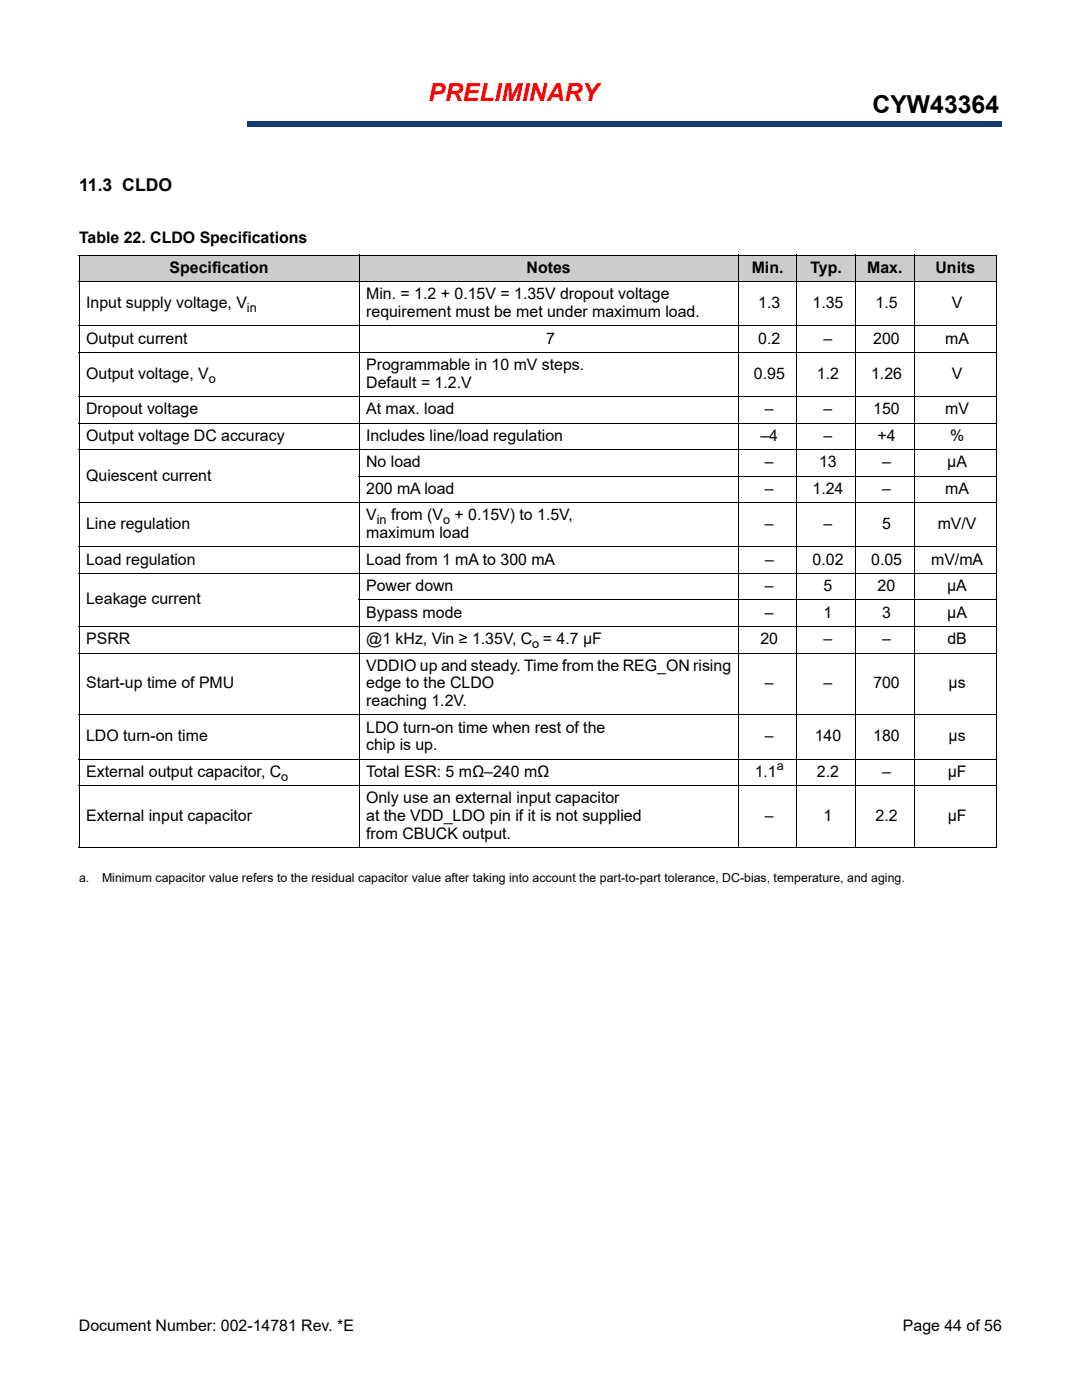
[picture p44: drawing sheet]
<svg xmlns="http://www.w3.org/2000/svg" width="216mm" height="279mm" viewBox="0 0 216 279" stroke-linecap="round" stroke-linejoin="round" font-family="sans-serif">
<defs><g id="words">
<text font-size="4.9" fill="#f00" x="85.5" y="20.2">PRELIMINARY</text>
<text font-size="4.9" x="174.1" y="22.5">CYW43364</text>
<text font-size="3.5" x="15.8" y="38.1">11.3 CLDO</text>
<g font-size="3.2">
<text x="15.8" y="48.5">Table 22. CLDO Specifications</text>
<text x="33.8" y="54.5">Specification</text>
<text x="73.1" y="59.8">Min. = 1.2 + 0.15V = 1.35V dropout voltage</text>
<text x="105.1" y="54.5">Notes</text>
<text x="150" y="54.5">Min.</text>
<text x="161.7" y="54.5">Typ.</text>
<text x="173" y="54.5">Max.</text>
<text x="186.7" y="54.5">Units</text>
<text x="17.2" y="61.5">Input supply voltage, V</text>
<text x="73.1" y="63.3">requirement must be met under maximum load.</text>
<text x="151.3" y="61.5">1.3</text>
<text x="162.1" y="61.5">1.35</text>
<text x="174.7" y="61.5">1.5</text>
<text x="189.9" y="61.5">V</text>
<text x="17.2" y="68.6">Output current</text>
<text x="109" y="68.6">7</text>
<text x="151.3" y="68.6">0.2</text>
<text x="164.3" y="68.6">–</text>
<text x="174.3" y="68.6">200</text>
<text x="188.6" y="68.6">mA</text>
<text x="17.2" y="75.6">Output voltage, V</text>
<text x="73.1" y="73.9">Programmable in 10 mV steps.</text>
<text x="73.1" y="77.4">Default = 1.2.V</text>
<text x="150.4" y="75.6">0.95</text>
<text x="163" y="75.6">1.2</text>
<text x="173.8" y="75.6">1.26</text>
<text x="189.9" y="75.6">V</text>
<text x="17.2" y="82.7">Dropout voltage</text>
<text x="73.1" y="82.7">At max. load</text>
<text x="152.6" y="82.7">–</text>
<text x="164.3" y="82.7">–</text>
<text x="174.2" y="82.7">150</text>
<text x="188.6" y="82.7">mV</text>
<text x="17.2" y="88">Output voltage DC accuracy</text>
<text x="73" y="88">Includes line/load regulation</text>
<text x="151.7" y="88">–4</text>
<text x="164.3" y="88">–</text>
<text x="175.1" y="88">+4</text>
<text x="189.6" y="88">%</text>
<text x="17.2" y="95.9">Quiescent current</text>
<text x="73.1" y="93.3">No load</text>
<text x="152.6" y="93.3">–</text>
<text x="163.4" y="93.3">13</text>
<text x="176" y="93.3">–</text>
<text x="189" y="93.3">µA</text>
<text x="73.1" y="98.6">200 mA load</text>
<text x="152.6" y="98.6">–</text>
<text x="162.1" y="98.6">1.24</text>
<text x="176" y="98.6">–</text>
<text x="188.6" y="98.6">mA</text>
<text x="17.2" y="105.6">Line regulation</text>
<text x="73.1" y="103.9">V</text>
<text x="73.1" y="107.4">maximum load</text>
<text x="78" y="103.9">from (V</text>
<text x="90.7" y="103.9">+ 0.15V) to 1.5V,</text>
<text x="152.6" y="105.6">–</text>
<text x="164.3" y="105.6">–</text>
<text x="176" y="105.6">5</text>
<text x="187.1" y="105.6">mV/V</text>
<text x="17.2" y="112.7">Load regulation</text>
<text x="73.1" y="112.7">Load from 1 mA to 300 mA</text>
<text x="152.7" y="112.7">–</text>
<text x="162.1" y="112.7">0.02</text>
<text x="173.9" y="112.7">0.05</text>
<text x="185.8" y="112.7">mV/mA</text>
<text x="73.1" y="118">Power down</text>
<text x="152.6" y="118">–</text>
<text x="164.3" y="118">5</text>
<text x="175.1" y="118">20</text>
<text x="189" y="118">µA</text>
<text x="17.2" y="120.6">Leakage current</text>
<text x="73.1" y="123.3">Bypass mode</text>
<text x="152.6" y="123.3">–</text>
<text x="164.3" y="123.3">1</text>
<text x="176" y="123.3">3</text>
<text x="189" y="123.3">µA</text>
<text x="17.2" y="128.5">PSRR</text>
<text x="73.1" y="128.5">@1 kHz, Vin ≥ 1.35V, C = 4.7 µF</text>
<text x="151.7" y="128.5">20</text>
<text x="164.3" y="128.5">–</text>
<text x="176" y="128.5">–</text>
<text x="189" y="128.5">dB</text>
<text x="17.2" y="137.4">Start-up time of PMU</text>
<text x="73.1" y="133.8">VDDIO up and steady. Time from the REG_ON rising</text>
<text x="73.1" y="137.4">edge to the CLDO</text>
<text x="152.6" y="137.4">–</text>
<text x="164.3" y="137.4">–</text>
<text x="174.3" y="137.4">700</text>
<text x="189.3" y="137.4">µs</text>
<text x="73.1" y="140.9">reaching 1.2V.</text>
<text x="17.2" y="148">LDO turn-on time</text>
<text x="73.1" y="146.2">LDO turn-on time when rest of the</text>
<text x="73.1" y="149.7">chip is up.</text>
<text x="152.6" y="148">–</text>
<text x="162.6" y="148">140</text>
<text x="174.3" y="148">180</text>
<text x="189.3" y="148">µs</text>
<text x="17.2" y="155">External output capacitor, C</text>
<text x="73.1" y="155">Total ESR: 5 mΩ–240 mΩ</text>
<text x="150.6" y="155">1.1</text>
<text x="163" y="155">2.2</text>
<text x="176" y="155">–</text>
<text x="189.1" y="155">µF</text>
<text x="73.1" y="160.3">Only use an external input capacitor</text>
<text x="17.2" y="163.8">External input capacitor</text>
<text x="73.1" y="163.8">at the VDD_LDO pin if it is not supplied</text>
<text x="73.1" y="167.4">from CBUCK output.</text>
<text x="152.6" y="163.8">–</text>
<text x="164.3" y="163.8">1</text>
<text x="174.7" y="163.8">2.2</text>
<text x="189.1" y="163.8">µF</text>
<text x="15.7" y="265.6">Document Number: 002-14781 Rev. *E</text>
<text x="180.1" y="265.6">Page 44 of 56</text>
</g>
<g font-size="2.5">
<text x="49.3" y="62.3">in</text>
<text x="41.7" y="76.4">o</text>
<text x="75.2" y="104.6">in</text>
<text x="88.4" y="104.6">o</text>
<text x="106.2" y="129.3">o</text>
<text x="56.1" y="155.8">o</text>
<text x="155" y="153.7">a</text>
<text x="15.8" y="176.1">a.</text>
<text x="20.4" y="176.1">Minimum capacitor value refers to the residual capacitor value after taking into account the part-to-part tolerance, DC-bias, temperature, and aging.</text>
</g>
</g></defs>
<path d="M49.3 24.3h150.5v1h-150.5z" fill="#163b71"/>
<path d="M49.3 24.3h150.6" fill="none" stroke="#163b71" stroke-width=".2"/>
<path d="M199.7 24.3h.2v1h-.2z" fill="#163b71"/>
<path d="M49.3 25.3h150.5" fill="none" stroke="#163b71" stroke-width=".2"/>
<path d="M49.3 24.3h.1v1h-.1z" fill="#163b71"/>
<g fill="#ccc">
<path d="M15.8 50.9h55.8v5.3h-55.8z"/>
<path d="M71.6 50.9h75.7v5.3h-75.7z"/>
<path d="M147.3 50.9h11.7v5.3h-11.7z"/>
<path d="M159 50.9h11.7v5.3h-11.7z"/>
<path d="M170.7 50.9h11.7v5.3h-11.7z"/>
<path d="M182.4 50.9h16.5v5.3h-16.5z"/>
</g>
<g fill="none" stroke="#000" stroke-width=".2">
<path d="M15.7 50.9h183.3M15.7 56.2h183.3M15.8 51v118M71.6 50.8v118.4M147.3 50.8v118.4M159 50.8v118.4M170.7 50.8v118.4M182.4 50.8v118.4M198.9 51v118M15.7 65h183.3M15.7 70.3h183.3M15.7 79.2h183.3"/>
<path d="M15.7 84.5h183.3M15.7 89.7h183.3M71.6 95h127.4M15.7 100.3h183.3M15.7 109.2h183.3M15.7 114.4h183.3M71.6 119.7h127.4M15.7 125h183.3M15.7 130.3h183.3M15.7 142.7h183.3M15.7 151.5h183.3M15.7 156.8h183.3"/>
<path d="M15.7 169.1h183.3"/>
</g>
<use href="#words"/>
</svg>
